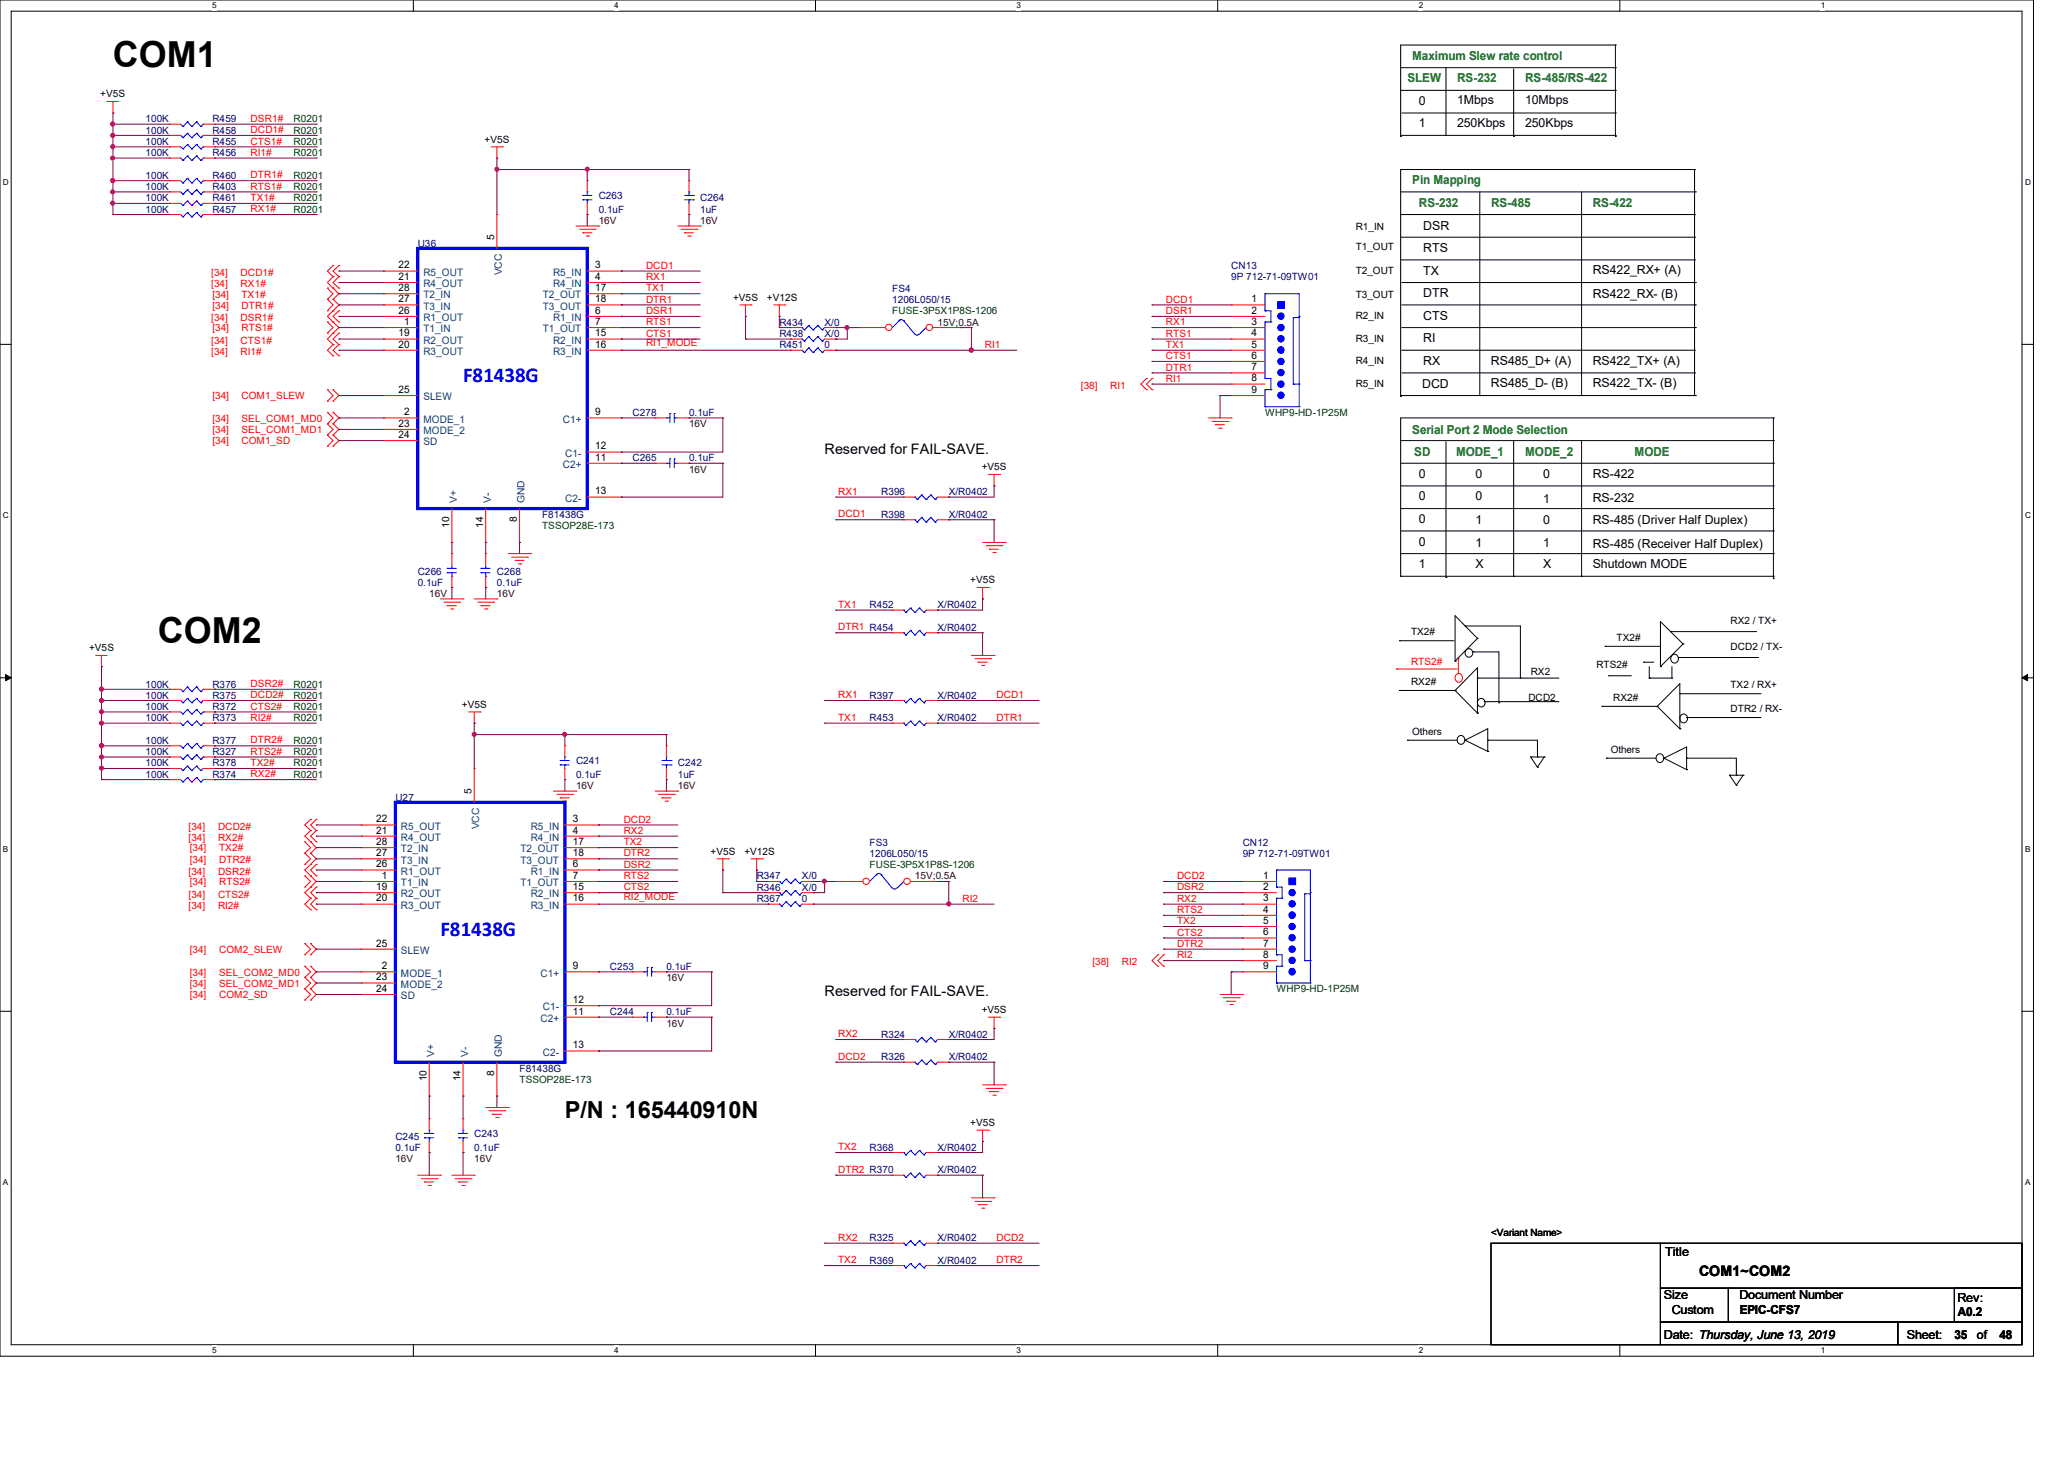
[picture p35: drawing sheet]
<svg xmlns="http://www.w3.org/2000/svg" width="297mm" height="210mm" viewBox="0 0 297 210" stroke-linecap="round" stroke-linejoin="round" font-family="sans-serif">
<defs><g id="words">
<g font-size="5.2">
<text x="16.3" y="9.7">COM1</text>
<text x="22.7" y="92.5">COM2</text>
</g>
<text font-size="3.4" x="81.3" y="160.8">P/N : 165440910N</text>
<g font-size="3" fill="#00f">
<text x="66.6" y="54.9">F81438G</text>
<text x="63.4" y="134.6">F81438G</text>
</g>
<g font-size="2.1">
<text x="118.7" y="65.3">Reserved for FAIL-SAVE.</text>
<text x="118.7" y="143.3">Reserved for FAIL-SAVE.</text>
<text x="244.5" y="183.5">COM1~COM2</text>
</g>
<g font-size="1.8" fill="#008000">
<text x="202.5" y="11.7">SLEW</text>
<text x="203.2" y="8.6">Maximum Slew rate control</text>
<text x="209.7" y="11.7">RS-232</text>
<text x="219.5" y="11.7">RS-485/RS-422</text>
<text x="203.2" y="26.5">Pin Mapping</text>
<text x="204.2" y="29.8">RS-232</text>
<text x="214.6" y="29.8">RS-485</text>
<text x="229.2" y="29.8">RS-422</text>
<text x="203.2" y="62.4">Serial Port 2 Mode Selection</text>
<text x="203.5" y="65.5">SD</text>
<text x="209.5" y="65.5">MODE_1</text>
<text x="219.5" y="65.5">MODE_2</text>
<text x="235.2" y="65.5">MODE</text>
</g>
<g font-size="1.8">
<text x="204.2" y="15.1">0</text>
<text x="209.7" y="14.9">1Mbps</text>
<text x="219.5" y="14.9">10Mbps</text>
<text x="204.2" y="18.3">1</text>
<text x="209.7" y="18.3">250Kbps</text>
<text x="219.5" y="18.3">250Kbps</text>
<text x="204.8" y="33.1">DSR</text>
<text x="204.8" y="36.2">RTS</text>
<text x="204.8" y="39.6">TX</text>
<text x="229.2" y="39.5">RS422_RX+ (A)</text>
<text x="204.8" y="42.7">DTR</text>
<text x="204.8" y="46">CTS</text>
<text x="229.2" y="42.9">RS422_RX- (B)</text>
<text x="204.8" y="49.2">RI</text>
<text x="204.8" y="52.5">RX</text>
<text x="214.5" y="52.5">RS485_D+ (A)</text>
<text x="229.2" y="52.5">RS422_TX+ (A)</text>
<text x="204.6" y="55.9">DCD</text>
<text x="214.5" y="55.7">RS485_D- (B)</text>
<text x="229.2" y="55.7">RS422_TX- (B)</text>
<text x="204.2" y="68.7">0</text>
<text x="204.2" y="72">0</text>
<text x="212.3" y="72">0</text>
<text x="212.3" y="68.7">0</text>
<text x="222" y="68.7">0</text>
<text x="229.2" y="68.7">RS-422</text>
<text x="204.2" y="75.2">0</text>
<text x="212.3" y="75.4">1</text>
<text x="222" y="72.3">1</text>
<text x="222" y="75.4">0</text>
<text x="229.2" y="72.1">RS-232</text>
<text x="229.2" y="75.4">RS-485 (Driver Half Duplex)</text>
<text x="204.2" y="78.5">0</text>
<text x="204.2" y="81.7">1</text>
<text x="212.3" y="78.7">1</text>
<text x="212.3" y="81.7">X</text>
<text x="222" y="78.7">1</text>
<text x="222" y="81.7">X</text>
<text x="229.2" y="81.7">Shutdown MODE</text>
<text x="229.2" y="78.8">RS-485 (Receiver Half Duplex)</text>
<text x="239.6" y="180.7">Title</text>
<text x="239.4" y="186.9">Size</text>
<text x="240.6" y="189">Custom</text>
<text x="250.3" y="186.9">Document Number</text>
<text x="250.3" y="189.1">EPIC-CFS7</text>
<text x="281.7" y="187.2">Rev:</text>
<text x="281.7" y="189.2">A0.2</text>
<text x="239.4" y="192.6">Date: Thursday, June 13, 2019</text>
<text x="274.4" y="192.6">Sheet:</text>
<text x="281.2" y="192.7">35</text>
<text x="284.5" y="192.6">of</text>
<text x="287.7" y="192.7">48</text>
</g>
<g font-size="1.5">
<text x="57.4" y="40.3">21</text>
<text x="57.4" y="38.6">22</text>
<text x="57.4" y="41.9">28</text>
<text x="85.6" y="38.6">3</text>
<text x="85.6" y="40.3">4</text>
<text x="85.6" y="41.9">17</text>
<text x="57.4" y="45.1">26</text>
<text x="57.4" y="43.5">27</text>
<text x="58.2" y="46.7">1</text>
<text x="85.6" y="45.1">6</text>
<text x="85.6" y="46.7">7</text>
<text x="85.6" y="43.5">18</text>
<text x="180.1" y="43.5">1</text>
<text x="180.1" y="45.1">2</text>
<text x="180.1" y="46.7">3</text>
<text x="57.4" y="48.4">19</text>
<text x="57.4" y="50">20</text>
<text x="85.6" y="48.4">15</text>
<text x="85.6" y="50">16</text>
<text x="180.1" y="48.4">4</text>
<text x="180.1" y="50">5</text>
<text x="180.1" y="51.6">6</text>
<text x="180.1" y="53.3">7</text>
<text x="57.4" y="56.5">25</text>
<text x="58.2" y="59.7">2</text>
<text x="85.6" y="59.7">9</text>
<text x="180.1" y="54.9">8</text>
<text x="180.1" y="56.5">9</text>
<text x="57.4" y="61.4">23</text>
<text x="57.4" y="63">24</text>
<text x="85.6" y="64.6">12</text>
<text x="85.6" y="66.3">11</text>
<text x="85.6" y="71.1">13</text>
<text x="54.1" y="119.9">21</text>
<text x="54.1" y="118.3">22</text>
<text x="82.4" y="118.3">3</text>
<text x="82.4" y="119.9">4</text>
<text x="54.1" y="124.8">26</text>
<text x="54.1" y="123.1">27</text>
<text x="54.1" y="121.5">28</text>
<text x="82.4" y="124.8">6</text>
<text x="82.4" y="121.5">17</text>
<text x="82.4" y="123.1">18</text>
<text x="54.1" y="128">19</text>
<text x="54.1" y="129.7">20</text>
<text x="54.9" y="126.4">1</text>
<text x="82.4" y="126.4">7</text>
<text x="82.4" y="128">15</text>
<text x="82.4" y="129.7">16</text>
<text x="181.7" y="126.4">1</text>
<text x="181.7" y="128">2</text>
<text x="181.7" y="129.7">3</text>
<text x="181.7" y="131.3">4</text>
<text x="54.1" y="136.1">25</text>
<text x="181.7" y="132.9">5</text>
<text x="181.7" y="134.5">6</text>
<text x="181.7" y="136.1">7</text>
<text x="181.7" y="137.8">8</text>
<text x="54.1" y="141">23</text>
<text x="54.1" y="142.7">24</text>
<text x="54.9" y="139.4">2</text>
<text x="82.4" y="139.4">9</text>
<text x="181.7" y="139.4">9</text>
<text x="82.4" y="145.9">11</text>
<text x="82.4" y="144.3">12</text>
<text x="82.4" y="150.8">13</text>
</g>
<g font-size="1.5" fill="#004080">
<text x="60.9" y="41.3">R4_OUT</text>
<text x="60.9" y="39.7">R5_OUT</text>
<text x="79.6" y="39.7">R5_IN</text>
<text x="79.6" y="41.3">R4_IN</text>
<text x="60.9" y="47.8">T1_IN</text>
<text x="60.9" y="46.2">R1_OUT</text>
<text x="60.9" y="44.5">T3_IN</text>
<text x="60.9" y="42.9">T2_IN</text>
<text x="78.1" y="47.8">T1_OUT</text>
<text x="78.1" y="42.9">T2_OUT</text>
<text x="78.1" y="44.5">T3_OUT</text>
<text x="79.6" y="46.2">R1_IN</text>
<text x="60.9" y="49.4">R2_OUT</text>
<text x="60.9" y="51.1">R3_OUT</text>
<text x="79.6" y="49.4">R2_IN</text>
<text x="79.6" y="51.1">R3_IN</text>
<text x="60.9" y="57.6">SLEW</text>
<text x="60.9" y="60.8">MODE_1</text>
<text x="60.9" y="62.4">MODE_2</text>
<text x="60.9" y="64">SD</text>
<text x="81" y="60.8">C1+</text>
<text x="81.3" y="65.7">C1-</text>
<text x="81" y="67.3">C2+</text>
<text x="81.3" y="72.2">C2-</text>
<text x="57.7" y="119.3">R5_OUT</text>
<text x="76.4" y="119.3">R5_IN</text>
<text x="57.7" y="120.9">R4_OUT</text>
<text x="57.7" y="125.8">R1_OUT</text>
<text x="57.7" y="124.2">T3_IN</text>
<text x="57.7" y="122.6">T2_IN</text>
<text x="74.9" y="122.6">T2_OUT</text>
<text x="74.9" y="124.2">T3_OUT</text>
<text x="76.4" y="120.9">R4_IN</text>
<text x="76.4" y="125.8">R1_IN</text>
<text x="57.7" y="127.5">T1_IN</text>
<text x="57.7" y="129.1">R2_OUT</text>
<text x="57.7" y="130.7">R3_OUT</text>
<text x="74.9" y="127.5">T1_OUT</text>
<text x="76.4" y="129.1">R2_IN</text>
<text x="76.4" y="130.7">R3_IN</text>
<text x="57.7" y="137.2">SLEW</text>
<text x="57.7" y="140.5">MODE_1</text>
<text x="57.7" y="142.1">MODE_2</text>
<text x="57.7" y="143.7">SD</text>
<text x="77.8" y="140.5">C1+</text>
<text x="77.8" y="147">C2+</text>
<text x="78.1" y="145.3">C1-</text>
<text x="78.1" y="151.8">C2-</text>
</g>
<g font-size="1.4">
<text x="14.4" y="14">+V5S</text>
<text x="69.7" y="20.5">+V5S</text>
<text x="71.1" y="34.6" transform="rotate(-90 71.1 34.6)">5</text>
<text x="195.1" y="33">R1_IN</text>
<text x="195.1" y="36">T1_OUT</text>
<text x="195.1" y="39.4">T2_OUT</text>
<text x="105.5" y="43.3">+V5S</text>
<text x="110.4" y="43.3">+V12S</text>
<text x="195.1" y="42.8">T3_OUT</text>
<text x="195.1" y="45.9">R2_IN</text>
<text x="195.1" y="49.1">R3_IN</text>
<text x="195.1" y="52.4">R4_IN</text>
<text x="195.1" y="55.6">R5_IN</text>
<text x="141.3" y="67.6">+V5S</text>
<text x="64.6" y="75.9" transform="rotate(-90 64.6 75.9)">10</text>
<text x="69.5" y="75.9" transform="rotate(-90 69.5 75.9)">14</text>
<text x="74.4" y="75.1" transform="rotate(-90 74.4 75.1)">8</text>
<text x="139.6" y="83.9">+V5S</text>
<text x="249" y="89.8">RX2 / TX+</text>
<text x="12.8" y="93.7">+V5S</text>
<text x="203" y="91.4">TX2#</text>
<text x="232.6" y="92.2">TX2#</text>
<text x="249" y="93.5">DCD2 / TX-</text>
<text x="66.5" y="101.8">+V5S</text>
<text x="203" y="98.6">RX2#</text>
<text x="219.9" y="100.8">DCD2</text>
<text x="220.3" y="97.1">RX2</text>
<text x="229.7" y="96.1">RTS2#</text>
<text x="232.1" y="100.8">RX2#</text>
<text x="249" y="99">TX2 / RX+</text>
<text x="203.2" y="105.7">Others</text>
<text x="249" y="102.4">DTR2 / RX-</text>
<text x="231.8" y="108.3">Others</text>
<text x="67.9" y="114.3" transform="rotate(-90 67.9 114.3)">5</text>
<text x="102.2" y="122.9">+V5S</text>
<text x="107.1" y="122.9">+V12S</text>
<text x="141.3" y="145.7">+V5S</text>
<text x="61.4" y="155.5" transform="rotate(-90 61.4 155.5)">10</text>
<text x="66.3" y="155.5" transform="rotate(-90 66.3 155.5)">14</text>
<text x="71.1" y="154.7" transform="rotate(-90 71.1 154.7)">8</text>
<text x="139.6" y="162">+V5S</text>
<text x="214.6" y="177.7">&lt;Variant Name&gt;</text>
</g>
<g font-size="1.4" fill="#000080">
<text x="21" y="17.6">100K</text>
<text x="30.6" y="17.6">R459</text>
<text x="21" y="22.5">100K</text>
<text x="21" y="20.8">100K</text>
<text x="21" y="19.2">100K</text>
<text x="30.6" y="22.5">R456</text>
<text x="30.6" y="20.8">R455</text>
<text x="30.6" y="19.2">R458</text>
<text x="21" y="29">100K</text>
<text x="21" y="27.3">100K</text>
<text x="21" y="25.7">100K</text>
<text x="30.6" y="29">R461</text>
<text x="30.6" y="27.3">R403</text>
<text x="30.6" y="25.7">R460</text>
<text x="86.2" y="28.7">C263</text>
<text x="100.8" y="29">C264</text>
<text x="21" y="30.6">100K</text>
<text x="30.6" y="30.6">R457</text>
<text x="60.1" y="35.5">U36</text>
<text x="86.2" y="30.6">0.1uF</text>
<text x="100.8" y="30.6">1uF</text>
<text x="128.4" y="42">FS4</text>
<text x="177.2" y="38.7">CN13</text>
<text x="177.2" y="40.3">9P 712-71-09TW01</text>
<text x="112.1" y="46.9">R434</text>
<text x="118.7" y="46.9">X/0</text>
<text x="128.4" y="43.6">1206L050/15</text>
<text x="112.1" y="50.1">R451</text>
<text x="112.1" y="48.5">R438</text>
<text x="118.7" y="50.1">0</text>
<text x="118.7" y="48.5">X/0</text>
<text x="91" y="59.9">C278</text>
<text x="99.1" y="59.9">0.1uF</text>
<text x="91" y="66.4">C265</text>
<text x="99.1" y="66.4">0.1uF</text>
<text x="126.8" y="71.2">R396</text>
<text x="136.5" y="71.2">X/R0402</text>
<text x="78" y="74.5">F81438G</text>
<text x="126.8" y="74.5">R398</text>
<text x="136.5" y="74.5">X/R0402</text>
<text x="60.1" y="82.6">C266</text>
<text x="71.5" y="82.6">C268</text>
<text x="60.1" y="84.2">0.1uF</text>
<text x="71.5" y="84.2">0.1uF</text>
<text x="125.1" y="87.5">R452</text>
<text x="134.9" y="87.5">X/R0402</text>
<text x="134.9" y="90.8">X/R0402</text>
<text x="21" y="98.9">100K</text>
<text x="21" y="100.5">100K</text>
<text x="30.6" y="98.9">R376</text>
<text x="30.6" y="100.5">R375</text>
<text x="125.1" y="100.5">R397</text>
<text x="134.9" y="100.5">X/R0402</text>
<text x="21" y="102.1">100K</text>
<text x="21" y="107">100K</text>
<text x="21" y="103.8">100K</text>
<text x="30.6" y="102.1">R372</text>
<text x="30.6" y="107">R377</text>
<text x="30.6" y="103.8">R373</text>
<text x="125.1" y="103.8">R453</text>
<text x="134.9" y="103.8">X/R0402</text>
<text x="21" y="108.6">100K</text>
<text x="21" y="111.9">100K</text>
<text x="21" y="110.2">100K</text>
<text x="30.6" y="108.6">R327</text>
<text x="30.6" y="111.9">R374</text>
<text x="30.6" y="110.2">R378</text>
<text x="82.9" y="109.9">C241</text>
<text x="82.9" y="111.9">0.1uF</text>
<text x="97.5" y="110.2">C242</text>
<text x="97.5" y="111.9">1uF</text>
<text x="56.9" y="115.1">U27</text>
<text x="125.1" y="121.6">FS3</text>
<text x="125.1" y="123.3">1206L050/15</text>
<text x="178.8" y="121.6">CN12</text>
<text x="178.8" y="123.3">9P 712-71-09TW01</text>
<text x="108.9" y="129.8">R367</text>
<text x="108.9" y="126.5">R347</text>
<text x="108.9" y="128.1">R346</text>
<text x="115.4" y="129.8">0</text>
<text x="115.4" y="126.5">X/0</text>
<text x="115.4" y="128.1">X/0</text>
<text x="87.8" y="139.5">C253</text>
<text x="95.9" y="139.5">0.1uF</text>
<text x="87.8" y="146">C244</text>
<text x="95.9" y="146">0.1uF</text>
<text x="126.8" y="149.3">R324</text>
<text x="136.5" y="149.3">X/R0402</text>
<text x="74.8" y="154.1">F81438G</text>
<text x="126.8" y="152.5">R326</text>
<text x="136.5" y="152.5">X/R0402</text>
<text x="56.9" y="163.9">C245</text>
<text x="56.9" y="165.5">0.1uF</text>
<text x="68.2" y="163.6">C243</text>
<text x="68.2" y="165.5">0.1uF</text>
<text x="125.1" y="165.5">R368</text>
<text x="134.9" y="165.5">X/R0402</text>
<text x="134.9" y="168.8">X/R0402</text>
<text x="125.1" y="178.5">R325</text>
<text x="134.9" y="178.5">X/R0402</text>
<text x="125.1" y="181.8">R369</text>
<text x="134.9" y="181.8">X/R0402</text>
</g>
<g font-size="1.4" fill="#f00">
<text x="36.1" y="17.5">DSR1#</text>
<text x="36.1" y="19.1">DCD1#</text>
<text x="36.1" y="20.8">CTS1#</text>
<text x="36.1" y="22.4">RI1#</text>
<text x="36.1" y="25.7">DTR1#</text>
<text x="36.1" y="28.9">TX1#</text>
<text x="36.1" y="27.3">RTS1#</text>
<text x="36.1" y="30.5">RX1#</text>
<text x="30.4" y="39.7">[34]</text>
<text x="30.4" y="41.3">[34]</text>
<text x="34.6" y="39.7">DCD1#</text>
<text x="34.6" y="41.3">RX1#</text>
<text x="93" y="38.7">DCD1</text>
<text x="93" y="41.9">TX1</text>
<text x="93" y="40.3">RX1</text>
<text x="30.4" y="46.2">[34]</text>
<text x="30.6" y="42.8">[34]</text>
<text x="30.6" y="44.4">[34]</text>
<text x="30.6" y="47.7">[34]</text>
<text x="34.6" y="46.2">DSR1#</text>
<text x="34.8" y="42.8">TX1#</text>
<text x="34.8" y="44.4">DTR1#</text>
<text x="34.8" y="47.7">RTS1#</text>
<text x="93" y="43.5">DTR1</text>
<text x="93" y="46.8">RTS1</text>
<text x="93" y="45.2">DSR1</text>
<text x="167.8" y="45.2">DSR1</text>
<text x="167.8" y="43.5">DCD1</text>
<text x="167.8" y="46.8">RX1</text>
<text x="30.4" y="49.4">[34]</text>
<text x="30.4" y="51.1">[34]</text>
<text x="34.6" y="49.4">CTS1#</text>
<text x="34.6" y="51.1">RI1#</text>
<text x="93" y="49.8">RI1_MODE</text>
<text x="93" y="48.4">CTS1</text>
<text x="141.7" y="50">RI1</text>
<text x="167.8" y="53.3">DTR1</text>
<text x="167.8" y="51.6">CTS1</text>
<text x="167.8" y="50">TX1</text>
<text x="167.8" y="48.4">RTS1</text>
<text x="30.6" y="57.4">[34]</text>
<text x="34.8" y="57.4">COM1_SLEW</text>
<text x="155.5" y="56">[38]</text>
<text x="159.8" y="56">RI1</text>
<text x="167.8" y="54.9">RI1</text>
<text x="30.6" y="60.7">[34]</text>
<text x="30.6" y="62.3">[34]</text>
<text x="30.6" y="63.9">[34]</text>
<text x="34.8" y="60.7">SEL_COM1_MD0</text>
<text x="34.8" y="62.3">SEL_COM1_MD1</text>
<text x="34.8" y="63.9">COM1_SD</text>
<text x="120.6" y="71.2">RX1</text>
<text x="120.6" y="74.4">DCD1</text>
<text x="120.6" y="87.4">TX1</text>
<text x="120.6" y="90.7">DTR1 R454</text>
<text x="203" y="95.6">RTS2#</text>
<text x="36.1" y="100.4">DCD2#</text>
<text x="36.1" y="98.8">DSR2#</text>
<text x="120.6" y="100.4">RX1</text>
<text x="143.4" y="100.4">DCD1</text>
<text x="36.1" y="106.9">DTR2#</text>
<text x="36.1" y="102.1">CTS2#</text>
<text x="36.1" y="103.7">RI2#</text>
<text x="120.6" y="103.7">TX1</text>
<text x="143.4" y="103.7">DTR1</text>
<text x="36.1" y="110.2">TX2#</text>
<text x="36.1" y="111.8">RX2#</text>
<text x="36.1" y="108.5">RTS2#</text>
<text x="27.1" y="119.3">[34]</text>
<text x="31.4" y="119.3">DCD2#</text>
<text x="89.7" y="118.3">DCD2</text>
<text x="89.7" y="119.9">RX2</text>
<text x="27.1" y="121">[34]</text>
<text x="27.1" y="125.9">[34]</text>
<text x="27.3" y="122.4">[34]</text>
<text x="27.3" y="124.1">[34]</text>
<text x="31.4" y="121">RX2#</text>
<text x="31.4" y="125.9">DSR2#</text>
<text x="31.5" y="122.4">TX2#</text>
<text x="31.5" y="124.1">DTR2#</text>
<text x="89.7" y="123.2">DTR2</text>
<text x="89.7" y="121.6">TX2</text>
<text x="89.7" y="124.8">DSR2</text>
<text x="27.1" y="129.1">[34]</text>
<text x="27.1" y="130.7">[34]</text>
<text x="27.3" y="127.3">[34]</text>
<text x="31.4" y="129.1">CTS2#</text>
<text x="31.4" y="130.7">RI2#</text>
<text x="31.5" y="127.3">RTS2#</text>
<text x="89.7" y="129.5">RI2_MODE</text>
<text x="89.7" y="126.4">RTS2</text>
<text x="89.7" y="128.1">CTS2</text>
<text x="138.5" y="129.7">RI2</text>
<text x="169.4" y="126.4">DCD2</text>
<text x="169.4" y="129.7">RX2</text>
<text x="169.4" y="128.1">DSR2</text>
<text x="169.4" y="131.3">RTS2</text>
<text x="27.3" y="137.1">[34]</text>
<text x="31.5" y="137.1">COM2_SLEW</text>
<text x="169.4" y="132.9">TX2</text>
<text x="169.4" y="134.6">CTS2</text>
<text x="169.4" y="136.2">DTR2</text>
<text x="169.4" y="137.8">RI2</text>
<text x="27.3" y="140.3">[34]</text>
<text x="27.3" y="141.9">[34]</text>
<text x="27.3" y="143.6">[34]</text>
<text x="31.5" y="140.3">SEL_COM2_MD0</text>
<text x="31.5" y="141.9">SEL_COM2_MD1</text>
<text x="31.5" y="143.6">COM2_SD</text>
<text x="157.2" y="138.9">[38]</text>
<text x="161.4" y="138.9">RI2</text>
<text x="120.6" y="149.2">RX2</text>
<text x="120.6" y="152.4">DCD2</text>
<text x="120.6" y="165.4">TX2</text>
<text x="120.6" y="168.7">DTR2 R370</text>
<text x="120.6" y="178.5">RX2</text>
<text x="143.4" y="178.5">DCD2</text>
<text x="120.6" y="181.7">TX2</text>
<text x="143.4" y="181.7">DTR2</text>
</g>
<g font-size="1.4" fill="#004000">
<text x="42.2" y="17.6">R0201</text>
<text x="42.2" y="22.5">R0201</text>
<text x="42.2" y="20.8">R0201</text>
<text x="42.2" y="19.2">R0201</text>
<text x="42.2" y="29">R0201</text>
<text x="42.2" y="27.3">R0201</text>
<text x="42.2" y="25.7">R0201</text>
<text x="42.2" y="30.6">R0201</text>
<text x="128.4" y="45.2">FUSE-3P5X1P8S-1206</text>
<text x="182" y="59.9">WHP9-HD-1P25M</text>
<text x="78" y="76.1">TSSOP28E-173</text>
<text x="42.2" y="98.9">R0201</text>
<text x="42.2" y="100.5">R0201</text>
<text x="42.2" y="102.1">R0201</text>
<text x="42.2" y="107">R0201</text>
<text x="42.2" y="103.8">R0201</text>
<text x="42.2" y="108.6">R0201</text>
<text x="42.2" y="111.9">R0201</text>
<text x="42.2" y="110.2">R0201</text>
<text x="125.1" y="124.9">FUSE-3P5X1P8S-1206</text>
<text x="183.7" y="142.7">WHP9-HD-1P25M</text>
<text x="74.8" y="155.8">TSSOP28E-173</text>
</g>
<g font-size="1.4" fill="#400000">
<text x="86.2" y="32.2">16V</text>
<text x="100.8" y="32.2">16V</text>
<text x="134.9" y="46.9">15V;0.5A</text>
<text x="99.1" y="61.5">16V</text>
<text x="99.1" y="68">16V</text>
<text x="61.8" y="85.9">16V</text>
<text x="71.5" y="85.9">16V</text>
<text x="82.9" y="113.5">16V</text>
<text x="97.5" y="113.5">16V</text>
<text x="131.7" y="126.5">15V;0.5A</text>
<text x="95.9" y="141.1">16V</text>
<text x="95.9" y="147.7">16V</text>
<text x="56.9" y="167.1">16V</text>
<text x="68.2" y="167.1">16V</text>
</g>
<g font-size="1.4" fill="#004080">
<text x="72.2" y="39.6" transform="rotate(-90 72.2 39.6)">VCC</text>
<text x="65.7" y="72.3" transform="rotate(-90 65.7 72.3)">V+</text>
<text x="70.6" y="72.3" transform="rotate(-90 70.6 72.3)">V-</text>
<text x="75.5" y="72.3" transform="rotate(-90 75.5 72.3)">GND</text>
<text x="69" y="119.3" transform="rotate(-90 69 119.3)">VCC</text>
<text x="62.5" y="152" transform="rotate(-90 62.5 152)">V+</text>
<text x="67.4" y="152" transform="rotate(-90 67.4 152)">V-</text>
<text x="72.2" y="152" transform="rotate(-90 72.2 152)">GND</text>
</g>
<g font-size="1.2">
<text x="30.5" y="1.2">5</text>
<text x="88.4" y="1.2">4</text>
<text x="146.3" y="1.2">3</text>
<text x="204.1" y="1.2">2</text>
<text x="262" y="1.2">1</text>
<text x=".4" y="26.6">D</text>
<text x="291.4" y="26.6">D</text>
<text x=".4" y="74.5">C</text>
<text x="291.4" y="74.5">C</text>
<text x=".4" y="122.5">B</text>
<text x="291.4" y="122.5">B</text>
<text x=".4" y="170.5">A</text>
<text x="291.4" y="170.5">A</text>
<text x="30.5" y="194.6">5</text>
<text x="88.4" y="194.6">4</text>
<text x="146.3" y="194.6">3</text>
<text x="204.1" y="194.6">2</text>
<text x="262" y="194.6">1</text>
</g>
</g></defs>
<path d="M0 0h292.6v195.1h-292.6zM1.6 1.6h289.4v191.8h-289.4z" fill="none" stroke="#000" stroke-width=".14"/>
<g fill="#fff">
<path d="M30.5 .2h.6v1.3h-.6z"/>
<path d="M30.5 193.6h.6v1.3h-.6z"/>
</g>
<path d="M59.5 0v1.6M59.5 193.4v1.6" fill="none" stroke="#000" stroke-width=".14"/>
<g fill="#fff">
<path d="M88.4 .2h.6v1.3h-.6z"/>
<path d="M88.4 193.6h.6v1.3h-.6z"/>
</g>
<path d="M117.3 0v1.6M117.3 193.4v1.6" fill="none" stroke="#000" stroke-width=".14"/>
<g fill="#fff">
<path d="M146.3 .2h.6v1.3h-.6z"/>
<path d="M146.3 193.6h.6v1.3h-.6z"/>
</g>
<path d="M175.2 0v1.6M175.2 193.4v1.6" fill="none" stroke="#000" stroke-width=".14"/>
<g fill="#fff">
<path d="M204.1 .2h.6v1.3h-.6z"/>
<path d="M204.1 193.6h.6v1.3h-.6z"/>
</g>
<path d="M233.1 0v1.6M233.1 193.4v1.6" fill="none" stroke="#000" stroke-width=".14"/>
<g fill="#fff">
<path d="M262 .2h.6v1.3h-.6z"/>
<path d="M262 193.6h.6v1.3h-.6z"/>
<path d="M.4 25.6h.8v1.3h-.8z"/>
<path d="M291.4 25.6h.8v1.3h-.8z"/>
<path d="M.4 73.5h.8v1.3h-.8z"/>
<path d="M291.4 73.5h.8v1.3h-.8z"/>
</g>
<path d="M0 49.5h1.6M291 49.5h1.6" fill="none" stroke="#000" stroke-width=".14"/>
<g fill="#fff">
<path d="M.4 121.5h.7v1.3h-.7z"/>
<path d="M291.4 121.5h.7v1.3h-.7z"/>
</g>
<path d="M0 97.5h1.6M291 97.5h1.6" fill="none" stroke="#000" stroke-width=".14"/>
<path d="M.8 97l.8 .5-.8 .4zM291 97.5l.8-.5v.9z" fill="#000" stroke="#000" stroke-width=".14"/>
<g fill="#fff">
<path d="M.4 169.4h.7v1.3h-.7z"/>
<path d="M291.4 169.4h.7v1.3h-.7z"/>
</g>
<g fill="none" stroke="#000" stroke-width=".14">
<path d="M201.5 19.6h.1M201.5 13h31M201.5 9.7h31M201.5 19.5h31M201.7 16.3h30.8M208.1 19.5h.1M208.1 9.7v9.8M217.8 19.6h.1M217.8 9.9v9.7M232.5 13h.1M232.5 6.5h.1M232.5 16.3h.1"/>
<path d="M232.5 19.6h.1M232.5 9.7h.1M232.5 19.5h.1M232.5 6.5h-31v13.1M232.5 6.5v13.1M201.5 30.9h42.3M201.5 34.1h42.3M201.5 27.6h42.5M201.5 37.4h42.3M212.9 27.6v29.3M227.6 27.6v29.3M243.8 30.9h.1"/>
<path d="M243.8 24.4h.1M243.8 34.1h.1M243.8 37.4h.1M243.8 24.4h-42.3v32.6M243.8 24.4v32.5M244 27.6h.1M201.5 57h.1M201.5 56.9h42.5M201.7 50.4h42.1M201.7 53.6h42.1M201.7 40.6h42.3M201.7 43.9h42.3"/>
<path d="M201.7 47.1h42.3M212.9 56.9h.1M227.6 56.9h.1M243.8 50.4h.1M243.8 53.6h.1M243.8 56.9h.1M244 40.6h.1M244 43.9h.1M244 47.1h.1M244 56.9h.1M201.5 66.6h53.7M201.5 69.9h53.7"/>
<path d="M201.5 76.4h53.7M201.5 79.6h53.7M201.5 63.4h53.7M201.5 73.2h53.7M208.1 63.5v19.6M217.8 63.4v19.5M227.6 63.4v19.5M255.2 66.6h.1M255.2 60.1h.1M255.2 69.9h.1M255.2 76.4h.1M255.2 79.6h.1"/>
<path d="M255.2 63.4h.1M255.2 73.2h.1M255.2 60.1h-53.7v22.8M255.2 60.1v23.1M201.4 92.2h.1M201.4 99.3h.1M201.4 92.2h7.8M201.4 99.3h8M201.5 82.9h.1M201.5 82.9h53.7M208.1 83.1h.1M209.4 99.3h.1"/>
<path d="M209.4 95.1h.1M209.4 99.3l3.2-3.2v6.5M209.4 99.3l3.2 3.3M210.8 90h.1M210.8 90h8v7.5M212 93.8h.1M212 93.8h3.7v7.3M212.6 91.8h.1M212.6 97.5h.1M212.6 91.8l-3.2-3.2v6.5M212.6 91.8l-3.2 3.3M212.6 97.5h11.7"/>
<path d="M217.8 82.9h.1M218.8 97.5h.1M227.6 82.9h.1M231 93h.1M231 93h7.8M231.5 97.2h.1M231.5 97.2h3.2M236.5 95.2h.1M236.5 95.2h1.5M237.3 97.5h.1M237.3 97.5h3.3M237.3 95.9v1.6"/>
<path d="M238.9 95.9h.1M240.4 90.8h.1M240.4 90.8h12.4M240.6 94.3a.58 .58 0 0 1 .8 0 .58 .58 0 0 1 0 .8 .58 .58 0 0 1-.8 .1 .7 .7 0 0 1 0-.9zM240.6 97.5h.1M240.6 95.9v1.6M241.6 94.6h.1M241.6 94.6h11.5M241.7 99.8h.1M241.7 99.8h11.7M242.2 92.6h.1M242.2 92.6l-3.3-3.2v6.5"/>
<path d="M242.2 92.6l-3.3 3.3M255.2 82.9h.1M255.2 83.2h.1M202.5 106.5h.1M202.5 106.5h7.2M209.8 106a.58 .58 0 0 1 .8 0 .58 .58 0 0 1 0 .8 .58 .58 0 0 1-.8 .1 .7 .7 0 0 1 0-.9zM210.8 106.5h.1M210.8 106.5l3.3-1.7v3.3M210.8 106.5l3.3 1.6M212.6 102.6h.1M213.6 100.9h.1M213.6 100.9h10.7"/>
<path d="M214.1 108.1h.1M214.1 106.5h.1M214.1 106.5h7.1v2.4M215.7 101.1h.1M220.3 108.9h.1M220.3 108.9h1.9M220.3 108.9l.9 1.5M221.2 108.9h.1M221.2 110.4h.1M222.2 108.9h.1M222.2 108.9l-1 1.5M230.5 101.6h.1"/>
<path d="M230.5 101.6h8M231.1 109.1h.1M231.1 109.1h7.2M238.5 108.6a.58 .58 0 0 1 .7 .1 .58 .58 0 0 1 0 .7 .58 .58 0 0 1-.7 .1 .7 .7 0 0 1 0-.9zM238.5 101.6h.1M238.5 101.6l3.2-3.3v6.5M238.5 101.6l3.2 3.2M239.4 109.1h.1M239.4 109.1l3.3-1.7v3.3M239.4 109.1l3.3 1.6M241.7 104.8h.1M241.9 102.9a.58 .58 0 0 1 .8 0 .58 .58 0 0 1 0 .8 .58 .58 0 0 1-.8 .1 .7 .7 0 0 1 0-.9z"/>
<path d="M242.7 103.2h.1M242.7 110.7h.1M242.7 109.1h.1M242.7 103.2h10.7M242.7 109.1h7.2v2.4M248.9 111.5h.1M248.9 111.5h1.9M248.9 111.5l1 1.4M249.9 111.5h.1M249.9 112.9h.1M250.8 111.5h.1M250.8 111.5l-.9 1.4"/>
<path d="M0 145.5h1.6M291 145.5h1.6M214.5 178.8h24.4v14.6h-24.4zM238.9 178.8h52.1v6.5h-52.1zM238.9 185.3h9.8v4.9h-9.8zM238.9 190.2h34.2v3.2h-34.2zM248.7 185.3h42.3v4.9h-42.3zM273.1 190.2h17.9v3.2h-17.9zM281.2 185.3h9.8v4.9h-9.8z"/>
<circle cx="211.3" cy="93.9" r=".58"/>
<circle cx="213.1" cy="101.1" r=".58"/>
</g>
<g fill="none" stroke="#f00" stroke-width=".14">
<path d="M15.4 14.6h.1M15.4 14.6h1.7M16.3 16.3h.1M16.3 14.6v1.7M24.4 30.9h.1M24.4 29.3h.1M24.4 27.6h.1M24.4 22.7h.1M24.4 30.9h1.6M24.4 29.3h1.6M24.4 27.6h1.6M24.4 22.7h1.6"/>
<path d="M29.3 30.9h1.6M29.3 29.3h1.6M29.3 27.6h1.6M29.3 22.7h1.6M30.9 30.9h.1M30.9 29.3h.1M30.9 27.6h.1M30.9 22.7h.1M47.9 38.2h.1M47.9 39.8h.1M47.9 38.2l-.8 .8 .8 .8M47.9 39.8l-.8 .8 .8 .8"/>
<path d="M48.8 38.2h.1M48.8 39.8h.1M48.8 38.2l-.9 .8 .9 .8M48.8 39.8l-.9 .8 .9 .8M55.2 39h.1M55.2 39h4.9M70.7 21.1h1.6M71.5 22.7h.1M71.5 30.9h.1M71.5 21.1v1.6M71.5 30.9v4.8M72.3 21.1h.1"/>
<path d="M82.9 32.5h3.2M83.4 33h2.2M83.9 33.5h.1M83.9 33.5h1.3M84.4 34h.3M84.5 30.9h.1M84.5 26h.1M84.5 26v1.6M84.5 29.3v1.6M84.5 39h4.9M84.7 34h.1M85.6 33h.1"/>
<path d="M86.1 32.5h.1M89.4 39h.1M97.5 32.5h3.3M98 33h2.3M98.5 33.5h.1M98.5 33.5h1.3M99 34h.3M99.1 30.9h.1M99.1 26h.1M99.1 26v1.6M99.1 29.3v1.6M99.3 34h.1"/>
<path d="M100.3 33h.1M100.8 32.5h.1M47.1 43.1h.1M47.1 41.4h.1M47.1 44.7h.1M47.1 47.9h.1M47.1 46.3h.1M47.1 57.7h.1M47.1 56h.1M47.1 59.3h.1M47.1 41.4l.8 .8-.8 .9M47.1 43.1l.8 .8-.8 .8"/>
<path d="M47.1 46.3l.8 .8-.8 .8M47.1 56l.8 .9-.8 .8M47.1 59.3l.8 .8-.8 .9M47.9 41.4h.1M47.9 43.1h.1M47.9 44.7h.1M47.9 46.3h.1M47.9 47.9h.1M47.9 49.6h.1M47.9 51.2h.1M47.9 56h.1M47.9 57.7h.1"/>
<path d="M47.9 59.3h.1M47.9 41.4l.9 .8-.9 .9M47.9 43.1l.9 .8-1.7 1.6 .8 .8M47.9 46.3l.9 .8-.9 .8M47.9 47.9l-.8 .9 .8 .8M47.9 49.6l-.8 .8 .8 .8M47.9 56l.9 .9-.9 .8M47.9 59.3l.9 .8-.9 .9M48.8 41.4h.1M48.8 44.7h.1M48.8 46.3h.1M48.8 47.9h.1"/>
<path d="M48.8 49.6h.1M48.8 51.2h.1M48.8 44.7l-.9 .8 .9 .8M48.8 47.9l-.9 .9 .9 .8M48.8 49.6l-.9 .8 .9 .8M55.2 47.1h.1M55.2 48.8h.1M55.2 50.4h.1M55.2 40.6h.1M55.2 56.9h.1M55.2 45.5h.1M55.2 43.9h.1"/>
<path d="M55.2 42.2h.1M55.2 43.9h4.9M55.2 50.4h4.9M55.2 47.1h4.9M55.2 40.6h4.9M55.2 45.5h4.9M55.2 48.8h4.9M55.2 42.2h4.9M55.2 56.9h4.9M84.5 43.9h4.9M84.5 50.4h4.9M84.5 47.1h4.9"/>
<path d="M84.5 40.6h4.9M84.5 45.5h4.9M84.5 48.8h4.9M84.5 42.2h4.9M89.4 40.6h.1M89.4 45.5h.1M89.4 47.1h.1M89.4 48.8h.1M89.4 50.4h.1M89.4 42.2h.1M89.4 43.9h.1M106.5 43.9h1.6"/>
<path d="M107.3 45.5h.1M107.3 43.9v1.6M108.1 43.9h.1M111.3 43.9h1.6M112.1 45.5h.1M112.1 43.9v1.6M112.9 43.9h.1M113.8 50.4h.1M113.8 48.8h.1M113.8 50.4h1.6M113.8 48.8h1.6M118.7 50.4h1.6"/>
<path d="M118.7 48.8h1.6M120.3 50.4h.1M120.3 48.8h.1M165 54.4h.1M165 56h.1M165 54.4l-.8 .8 .8 .8M165.8 54.4h.1M165.8 56h.1M165.8 54.4l-.8 .8 .8 .8M47.1 61h.1M47.1 62.6h.1M47.1 64.2h.1"/>
<path d="M47.1 61l.8 .8-.8 .8M47.1 62.6l.8 .8-.8 .8M47.9 61h.1M47.9 62.6h.1M47.9 64.2h.1M47.9 61l.9 .8-.9 .8M47.9 62.6l.9 .8-.9 .8M55.2 60.1h.1M55.2 61.8h.1M55.2 63.4h.1M55.2 60.1h4.9M55.2 61.8h4.9"/>
<path d="M55.2 63.4h4.9M65 78h.1M65 79.6h.1M65 73.2v4.8M65 79.6v1.7M69.9 78h.1M69.9 79.6h.1M69.9 73.2v4.8M69.9 79.6v1.7M73.2 79.6h3.2M74.8 78h.1M74.8 73.2v4.8"/>
<path d="M76.4 79.6h.1M84.5 60.1h4.9M84.5 66.6h4.9M84.5 65h4.9M84.5 71.5h4.9M89.4 60.1h.1M89.4 66.6h.1M89.4 65h.1M89.4 71.5h.1M130 74.8h.1M130 74.8h1.7M134.9 74.8h1.6"/>
<path d="M136.5 74.8h.1M141.4 78h3.3M141.9 78.5h2.3M142.2 68.2h1.6M142.4 79h.1M142.4 79h1.3M142.9 79.5h.3M143 69.9h.1M143 68.2v1.7M143.2 79.5h.1M143.8 68.2h.1M144.2 78.5h.1"/>
<path d="M144.7 78h.1M173.9 60.1h3.3M174.4 60.6h2.3M174.9 61.1h.1M174.9 61.1h1.3M175.4 61.6h.3M175.7 61.6h.1M176.7 60.6h.1M177.2 60.1h.1M13.8 94.3h.1M13.8 94.3h1.6M14.6 95.9h.1"/>
<path d="M14.6 94.3v1.6M24.4 99.1h.1M24.4 99.1h1.6M29.3 99.1h1.6M30.9 99.1h.1M63.4 86.1h3.2M63.9 86.6h2.2M64.3 87.1h.1M64.3 87.1h1.4M64.9 87.6h.3M65 84.5h.1M65 82.9v1.6"/>
<path d="M65.2 87.6h.1M66.1 86.6h.1M66.6 86.1h.1M68.2 86.1h3.3M68.7 86.6h2.3M69.2 87.1h.1M69.2 87.1h1.3M69.7 87.6h.4M69.9 84.5h.1M69.9 82.9v1.6M70.1 87.6h.1M71 86.6h.1"/>
<path d="M71.5 86.1h.1M73.6 80.1h2.3M74.1 80.6h.1M74.1 80.6h1.3M74.6 81.1h.3M74.9 81.1h.1M75.9 80.1h.1M128.4 91h.1M128.4 87.8h.1M128.4 91h1.6M128.4 87.8h1.6M133.3 91h1.6"/>
<path d="M133.3 87.8h1.6M134.9 91h.1M134.9 87.8h.1M139.8 94.3h3.2M140.3 94.7h2.2M140.6 84.5h1.6M140.8 95.2h.1M140.8 95.2h1.3M141.3 95.7h.3M141.4 86.1h.1M141.4 84.5v1.6M141.6 95.7h.1"/>
<path d="M142.2 84.5h.1M142.5 94.7h.1M143 94.3h.1M200.9 96.2h.1M200.9 96.2h8.8M209.5 97a.6 .6 0 0 1 .9 .2 .6 .6 0 0 1-.3 .9 .61 .61 0 0 1-.7-.3 .61 .61 0 0 1 .1-.8zM209.8 94.7h.1M209.8 94.7v2.2M24.4 108.9h.1M24.4 100.8h.1M24.4 102.4h.1M24.4 112.1h.1"/>
<path d="M24.4 107.3h.1M24.4 102.4h1.6M24.4 108.9h1.6M24.4 100.8h1.6M24.4 112.1h1.6M24.4 107.3h1.6M29.3 102.4h1.6M29.3 108.9h1.6M29.3 100.8h1.6M29.3 112.1h1.6M29.3 107.3h1.6M30.9 108.9h.1"/>
<path d="M30.9 100.8h.1M30.9 102.4h.1M30.9 112.1h.1M30.9 107.3h.1M44.7 117.9h.1M44.7 119.5h.1M44.7 117.9l-.8 .8 .8 .8M44.7 119.5l-.8 .8 .8 .8M45.5 117.9h.1M45.5 119.5h.1M45.5 117.9l-.8 .8 .8 .8M45.5 119.5l-.8 .8 .8 .8"/>
<path d="M52 118.7h.1M52 118.7h4.9M67.4 102.4h1.7M68.2 104h.1M68.2 110.5h.1M68.2 102.4v1.6M68.2 110.5v4.9M69.1 102.4h.1M79.6 113.8h3.3M80.1 114.3h2.3M80.6 114.8h.1M80.6 114.8h1.3"/>
<path d="M81.1 115.2h.3M81.3 118.7h4.8M81.4 115.2h.1M82.4 114.3h.1M82.9 113.8h.1M86.1 118.7h.1M94.3 113.8h3.2M94.7 114.3h2.3M95.2 114.8h.1M95.2 114.8h1.4M95.7 115.2h.4M96.1 115.2h.1"/>
<path d="M97 114.3h.1M97.5 113.8h.1M128.4 100.8h.1M128.4 100.8h1.6M133.3 100.8h1.6M134.9 100.8h.1M43.9 122.7h.1M43.9 121.1h.1M43.9 124.3h.1M43.9 127.6h.1M43.9 126h.1M43.9 137.3h.1"/>
<path d="M43.9 135.7h.1M43.9 139h.1M43.9 121.1l.8 .8-.8 .8M43.9 122.7l.8 .8-.8 .8M43.9 126l.8 .8-.8 .8M43.9 135.7l.8 .8-.8 .8M43.9 139l.8 .8-.8 .8M44.7 121.1h.1M44.7 122.7h.1M44.7 124.3h.1M44.7 126h.1M44.7 127.6h.1"/>
<path d="M44.7 129.2h.1M44.7 130.9h.1M44.7 135.7h.1M44.7 137.3h.1M44.7 139h.1M44.7 121.1l.8 .8-.8 .8M44.7 122.7l.8 .8-.8 .8M44.7 124.3l-.8 .8 1.6 1.7-.8 .8M44.7 127.6l-.8 .8 .8 .8M44.7 129.2l-.8 .8 .8 .9M44.7 135.7l.8 .8-.8 .8M44.7 139l.8 .8-.8 .8"/>
<path d="M45.5 121.1h.1M45.5 124.3h.1M45.5 126h.1M45.5 127.6h.1M45.5 129.2h.1M45.5 130.9h.1M45.5 124.3l-.8 .8 .8 .9M45.5 127.6l-.8 .8 .8 .8M45.5 129.2l-.8 .8 .8 .9M52 126.8h.1M52 139.8h.1M52 128.4h.1"/>
<path d="M52 130h.1M52 120.3h.1M52 136.5h.1M52 125.1h.1M52 123.5h.1M52 121.9h.1M52 123.5h4.9M52 130h4.9M52 126.8h4.9M52 139.8h4.9M52 128.4h4.9M52 120.3h4.9"/>
<path d="M52 125.1h4.9M52 121.9h4.9M52 136.5h4.9M81.3 123.5h4.8M81.3 130h4.8M81.3 126.8h4.8M81.3 139.8h4.8M81.3 128.4h4.8M81.3 120.3h4.8M81.3 125.1h4.8M81.3 121.9h4.8M86.1 120.3h.1"/>
<path d="M86.1 125.1h.1M86.1 126.8h.1M86.1 139.8h.1M86.1 128.4h.1M86.1 130h.1M86.1 121.9h.1M86.1 123.5h.1M91 139.8h.1M91 139.8h1.6M94.3 139.8h1.6M95.9 139.8h.1M103.2 123.5h1.6"/>
<path d="M104 125.1h.1M104 123.5v1.6M104.8 123.5h.1M108.1 123.5h1.6M108.9 125.1h.1M108.9 123.5v1.6M109.7 123.5h.1M110.5 130h.1M110.5 126.8h.1M110.5 128.4h.1M110.5 130h1.6M110.5 126.8h1.6"/>
<path d="M110.5 128.4h1.6M115.4 130h1.6M115.4 126.8h1.6M115.4 128.4h1.6M117 130h.1M117 126.8h.1M117 128.4h.1M166.6 137.3h.1M166.6 139h.1M166.6 137.3l-.8 .9 .8 .8M167.4 137.3h.1M167.4 139h.1"/>
<path d="M167.4 137.3l-.8 .9 .8 .8M43.9 140.6h.1M43.9 142.2h.1M43.9 143.8h.1M43.9 140.6l.8 .8-.8 .8M43.9 142.2l.8 .8-.8 .8M44.7 140.6h.1M44.7 142.2h.1M44.7 143.8h.1M44.7 140.6l.8 .8-.8 .8M44.7 142.2l.8 .8-.8 .8M52 141.4h.1"/>
<path d="M52 143h.1M52 143h4.9M52 141.4h4.9M61.8 157.6h.1M61.8 152.8v4.8M66.6 157.6h.1M66.6 152.8v4.8M69.9 159.3h3.3M70.4 159.8h2.2M71.5 157.6h.1M71.5 152.8v4.8M72.6 159.8h.1"/>
<path d="M73.2 159.3h.1M81.3 146.3h4.8M81.3 144.7h4.8M81.3 151.2h4.8M86.1 146.3h.1M86.1 144.7h.1M86.1 151.2h.1M91 146.3h.1M91 146.3h1.6M94.3 146.3h1.6M95.9 146.3h.1M130 149.5h.1"/>
<path d="M130 152.8h.1M130 149.5h1.7M130 152.8h1.7M134.9 149.5h1.6M134.9 152.8h1.6M136.5 149.5h.1M136.5 152.8h.1M141.4 156h3.3M141.9 156.5h2.3M142.2 146.3h1.6M142.4 157h.1M142.4 157h1.3"/>
<path d="M142.9 157.5h.3M143 147.9h.1M143 146.3v1.6M143.2 157.5h.1M143.8 146.3h.1M144.2 156.5h.1M144.7 156h.1M175.6 143h3.2M176 143.5h2.3M176.5 144h.1M176.5 144h1.3M177 144.5h.3"/>
<path d="M177.3 144.5h.1M178.3 143.5h.1M178.8 143h.1M60.1 169h3.3M60.6 169.5h2.3M61.1 170h.1M61.1 170h1.3M61.6 170.5h.3M61.9 170.5h.1M62.9 169.5h.1M63.4 169h.1M65 169h3.2"/>
<path d="M65.5 169.5h2.3M66 170h.1M66 170h1.3M66.5 170.5h.3M66.8 170.5h.1M67.8 169.5h.1M68.2 169h.1M70.9 160.3h.1M70.9 160.3h1.3M71.3 160.7h.4M71.7 160.7h.1M139.8 172.3h3.2"/>
<path d="M140.3 172.8h2.2M140.6 162.6h1.6M140.8 173.3h.1M140.8 173.3h1.3M141.3 173.8h.3M141.4 164.2h.1M141.4 162.6v1.6M141.6 173.8h.1M142.2 162.6h.1M142.5 172.8h.1M143 172.3h.1M128.4 182h.1"/>
<path d="M128.4 182h1.6M133.3 182h1.6M134.9 182h.1"/>
</g>
<g fill="none" stroke="#00f" stroke-width=".14">
<path d="M26 30.9l.3 .3M26 29.3l.3 .2M26 27.6l.3 .3M26 22.7l.3 .4M26.3 31.2h.1M26.3 29.5h.1M26.3 27.9h.1M26.3 23.1h.1M27 30.6h.1M27 28.9h.1M27 27.3h.1M27 22.4h.1"/>
<path d="M27 30.6l-.7 .6M27 30.6l.6 .6M27 28.9l-.7 .6M27 28.9l.6 .6M27 27.3l-.7 .6M27 27.3l.6 .6M27 22.4l-.7 .7M27 22.4l.6 .7M27.6 31.2h.1M27.6 29.5h.1M27.6 27.9h.1M27.6 23.1h.1"/>
<path d="M28.3 30.6h.1M28.3 28.9h.1M28.3 27.3h.1M28.3 22.4h.1M28.3 30.6l.6 .6M28.3 30.6l-.7 .6M28.3 28.9l.6 .6M28.3 28.9l-.7 .6M28.3 27.3l.6 .6M28.3 27.3l-.7 .6M28.3 22.4l.6 .7M28.3 22.4l-.7 .7"/>
<path d="M28.9 31.2h.1M28.9 29.5h.1M28.9 27.9h.1M28.9 23.1h.1M29.3 30.9h.1M29.3 29.3h.1M29.3 27.6h.1M29.3 22.7h.1M29.3 30.9l-.4 .3M29.3 29.3l-.4 .2M29.3 27.6l-.4 .3M29.3 22.7l-.4 .4"/>
<path d="M83.9 28.1h.1M83.9 28.7h.1M83.9 28.1h1.3M83.9 28.7h1.3M84.5 27.6h.1M84.5 28.7h.1M84.5 27.6v.5M84.5 28.7v.6M98.5 28.1h1.3M98.5 28.7h1.3M99.1 27.6h.1M99.1 28.7h.1"/>
<path d="M99.1 27.6v.5M99.1 28.7v.6M99.8 28.1h.1M99.8 28.7h.1M115.4 50.4h.1M115.4 48.8h.1M115.4 50.4l.3 .3M115.4 48.8l.3 .3M115.7 50.7h.1M115.7 49.1h.1M116.4 50h.1M116.4 48.4h.1"/>
<path d="M116.4 50l-.7 .7M116.4 50l.6 .7M116.4 48.4l-.7 .7M116.4 48.4l.6 .7M117 50.7h.1M117 49.1h.1M117.7 50h.1M117.7 48.4h.1M117.7 50l.6 .7M117.7 50l-.7 .7M117.7 48.4l.6 .7M117.7 48.4l-.7 .7"/>
<path d="M118.3 50.7h.1M118.3 49.1h.1M118.7 50.4l-.4 .3M118.7 48.8l-.4 .3M129.3 46.1l.4-.1 .3 .2M129.4 46.1h.1M129.4 46.1l-1 1M130 46.1h.1M130 46.1l1.7 2M132.2 48.1l-.2 .1-.3-.1M133.3 47.1h.1M133.3 47.1l-1 1"/>
<path d="M131.7 74.8h.1M131.7 74.8l.3 .3M132 75.1h.1M132.6 74.4h.1M132.6 74.4l-.6 .7M132.6 74.4l.7 .7M133.3 75.1h.1M133.9 74.4h.1M133.9 74.4l.7 .7M133.9 74.4l-.6 .7M134.6 75.1h.1M134.9 74.8l-.3 .3"/>
<path d="M26 99.1l.3 .4M26.3 99.5h.1M27 98.8h.1M27 98.8l-.7 .7M27 98.8l.6 .7M27.6 99.5h.1M28.3 98.8h.1M28.3 98.8l.6 .7M28.3 98.8l-.7 .7M28.9 99.5h.1M29.3 99.1h.1M29.3 99.1l-.4 .4"/>
<path d="M64.3 82.4h.1M64.3 81.7h.1M64.3 82.4h1.4M64.3 81.7h1.4M65 82.9h.1M65 81.7h.1M65 81.3v.4M65 82.4v.5M69.2 82.4h.1M69.2 81.7h.1M69.2 82.4h1.3M69.2 81.7h1.3"/>
<path d="M69.9 82.9h.1M69.9 81.7h.1M69.9 81.3v.4M69.9 82.4v.5M130 91h.1M130 87.8h.1M130 91l.3 .4M130 87.8l.3 .3M130.3 91.4h.1M130.3 88.1h.1M131 90.7h.1M131 87.5h.1"/>
<path d="M131 90.7l-.7 .7M131 90.7l.7 .7M131 87.5l-.7 .6M131 87.5l.7 .6M131.7 91.4h.1M131.7 88.1h.1M132.3 90.7h.1M132.3 87.5h.1M132.3 90.7l.7 .7M132.3 90.7l-.6 .7M132.3 87.5l.7 .6M132.3 87.5l-.6 .6"/>
<path d="M133 91.4h.1M133 88.1h.1M133.3 91l-.3 .4M133.3 87.8l-.3 .3M26 108.9l.3 .3M26 100.8l.3 .3M26 102.4l.3 .3M26 112.1l.3 .4M26 107.3l.3 .3M26.3 109.2h.1M26.3 101.1h.1M26.3 102.7h.1"/>
<path d="M26.3 112.5h.1M26.3 107.6h.1M27 108.6h.1M27 100.5h.1M27 102.1h.1M27 111.8h.1M27 106.9h.1M27 108.6l-.7 .6M27 108.6l.6 .6M27 100.5l-.7 .6M27 100.5l.6 .6M27 102.1l-.7 .6"/>
<path d="M27 102.1l.6 .6M27 111.8l-.7 .7M27 111.8l.6 .7M27 106.9l-.7 .7M27 106.9l.6 .7M27.6 109.2h.1M27.6 101.1h.1M27.6 102.7h.1M27.6 112.5h.1M27.6 107.6h.1M28.3 108.6h.1M28.3 100.5h.1"/>
<path d="M28.3 102.1h.1M28.3 111.8h.1M28.3 106.9h.1M28.3 108.6l.6 .6M28.3 108.6l-.7 .6M28.3 100.5l.6 .6M28.3 100.5l-.7 .6M28.3 102.1l.6 .6M28.3 102.1l-.7 .6M28.3 111.8l.6 .7M28.3 111.8l-.7 .7M28.3 106.9l.6 .7"/>
<path d="M28.3 106.9l-.7 .7M28.9 109.2h.1M28.9 101.1h.1M28.9 102.7h.1M28.9 112.5h.1M28.9 107.6h.1M29.3 108.9h.1M29.3 100.8h.1M29.3 102.4h.1M29.3 112.1h.1M29.3 107.3h.1M29.3 108.9l-.4 .3"/>
<path d="M29.3 100.8l-.4 .3M29.3 102.4l-.4 .3M29.3 112.1l-.4 .4M29.3 107.3l-.4 .3M130 100.8h.1M130 100.8l.3 .3M130.3 101.1h.1M131 100.5h.1M131 100.5l-.7 .6M131 100.5l.7 .6M131.7 101.1h.1M132.3 100.5h.1"/>
<path d="M132.3 100.5l.7 .6M132.3 100.5l-.6 .6M133 101.1h.1M133.3 100.8l-.3 .3M92.6 139.8h.1M92.6 139.8h.5M93.1 139.1h.1M93.1 139.1v1.3M93.8 139.1h.1M93.8 139.8h.1M93.8 139.1v1.3M93.8 139.8h.5"/>
<path d="M112.1 130h.1M112.1 126.8h.1M112.1 128.4h.1M112.1 130l.4 .3M112.1 126.8l.4 .3M112.1 128.4l.4 .3M112.5 130.3h.1M112.5 127.1h.1M112.5 128.7h.1M113.1 129.7h.1M113.1 126.4h.1M113.1 128.1h.1"/>
<path d="M113.1 129.7l-.6 .6M113.1 129.7l.7 .6M113.1 126.4l-.6 .7M113.1 126.4l.7 .7M113.1 128.1l-.6 .6M113.1 128.1l.7 .6M113.8 130.3h.1M113.8 127.1h.1M113.8 128.7h.1M114.4 129.7h.1M114.4 126.4h.1M114.4 128.1h.1"/>
<path d="M114.4 129.7l.7 .6M114.4 129.7l-.6 .6M114.4 126.4l.7 .7M114.4 126.4l-.6 .7M114.4 128.1l.7 .6M114.4 128.1l-.6 .6M115.1 130.3h.1M115.1 127.1h.1M115.1 128.7h.1M115.4 130l-.3 .3M115.4 126.8l-.3 .3M115.4 128.4l-.3 .3"/>
<path d="M92.6 146.3h.1M92.6 146.3h.5M93.1 145.6h.1M93.1 145.6v1.3M93.8 145.6h.1M93.8 146.3h.1M93.8 146.3h.5M93.8 145.6v1.3M131.7 149.5h.1M131.7 152.8h.1M131.7 149.5l.3 .4M131.7 152.8l.3 .3"/>
<path d="M132 149.9h.1M132 153.1h.1M132.6 149.2h.1M132.6 152.5h.1M132.6 149.2l-.6 .7M132.6 149.2l.7 .7M132.6 152.5l-.6 .6M132.6 152.5l.7 .6M133.3 149.9h.1M133.3 153.1h.1M133.9 149.2h.1M133.9 152.5h.1"/>
<path d="M133.9 149.2l.7 .7M133.9 149.2l-.6 .7M133.9 152.5l.7 .6M133.9 152.5l-.6 .6M134.6 149.9h.1M134.6 153.1h.1M134.9 149.5l-.3 .4M134.9 152.8l-.3 .3M130 182h.1M130 182l.3 .4M130.3 182.4h.1M131 181.7h.1"/>
<path d="M131 181.7l-.7 .7M131 181.7l.7 .7M131.7 182.4h.1M132.3 181.7h.1M132.3 181.7l.7 .7M132.3 181.7l-.6 .7M133 182.4h.1M133.3 182l-.3 .4"/>
</g>
<path d="M60.1 35.7h24.4v37.5h-24.4zM56.9 115.4h24.4v37.4h-24.4z" fill="none" stroke="#00f" stroke-width=".47"/>
<circle cx="127.9" cy="47.1" r=".46" fill="#fff" stroke="#f00" stroke-width=".14"/>
<path d="M123.5 47.1h.1M123.5 47.1h3.9" fill="none" stroke="#f00" stroke-width=".14"/>
<circle cx="133.7" cy="47.1" r=".46" fill="#fff" stroke="#f00" stroke-width=".14"/>
<g fill="none" stroke="#f00" stroke-width=".14">
<path d="M24.4 26h.1M24.4 26h1.6M29.3 26h1.6M30.9 26h.1M134.2 47.1h4M138.2 47.1h.1M128.4 104h.1M128.4 104h1.6M133.3 104h1.6M134.9 104h.1M128.4 178.8h.1M128.4 178.8h1.6"/>
<path d="M133.3 178.8h1.6M134.9 178.8h.1"/>
</g>
<g fill="none" stroke="#00f" stroke-width=".14">
<path d="M26 26l.3 .3M26.3 26.3h.1M27 25.7h.1M27 25.7l-.7 .6M27 25.7l.6 .6M27.6 26.3h.1M28.3 25.7h.1M28.3 25.7l.6 .6M28.3 25.7l-.7 .6M28.9 26.3h.1M29.3 26h.1M29.3 26l-.4 .3"/>
<path d="M130 104h.1M130 104l.3 .4M130.3 104.4h.1M131 103.7h.1M131 103.7l-.7 .7M131 103.7l.7 .7M131.7 104.4h.1M132.3 103.7h.1M132.3 103.7l.7 .7M132.3 103.7l-.6 .7M133 104.4h.1M133.3 104l-.3 .4"/>
<path d="M126.1 125.8a.46 .46 0 0 1 .7 0M126.1 125.8h.1M126.1 125.8l-1 1M126.8 125.8h.1M126.8 125.8l1.6 2M129 127.7l-.3 .2-.3-.2M130 126.8h.1M130 126.8l-.9 1M130 178.8h.1M130 178.8l.3 .3M130.3 179.1h.1M131 178.5h.1"/>
<path d="M131 178.5l-.7 .6M131 178.5l.7 .6M131.7 179.1h.1M132.3 178.5h.1M132.3 178.5l.7 .6M132.3 178.5l-.6 .6M133 179.1h.1M133.3 178.8l-.3 .3"/>
</g>
<circle cx="124.6" cy="126.8" r=".46" fill="#fff" stroke="#f00" stroke-width=".14"/>
<path d="M120.3 126.8h.1M120.3 126.8h3.9" fill="none" stroke="#f00" stroke-width=".14"/>
<circle cx="130.5" cy="126.8" r=".46" fill="#fff" stroke="#f00" stroke-width=".14"/>
<g fill="none" stroke="#f00" stroke-width=".14">
<path d="M24.4 17.9h.1M24.4 19.5h.1M24.4 17.9h1.6M24.4 19.5h1.6M29.3 17.9h1.6M29.3 19.5h1.6M30.9 17.9h.1M30.9 19.5h.1M24.4 21.1h.1M24.4 21.1h1.6M29.3 21.1h1.6M30.9 21.1h.1"/>
<path d="M113.8 47.1h.1M113.8 47.1h1.6M118.7 47.1h1.6M120.3 47.1h.1M177.2 43.9h.1M177.2 45.5h.1M177.2 47.1h.1M177.2 48.8h.1M177.2 50.4h.1M177.2 52h.1M177.2 53.6h.1M177.2 55.2h.1"/>
<path d="M177.2 56.9h.1M177.2 47.1h4.8M177.2 43.9h4.8M177.2 45.5h4.8M177.2 48.8h4.8M177.2 50.4h4.8M177.2 52h4.8M177.2 53.6h4.8M177.2 55.2h4.8M177.2 56.9h4.8M94.3 66.6h.1M94.3 60.1h.1"/>
<path d="M94.3 66.6h1.6M94.3 60.1h1.6M97.5 66.6h1.6M97.5 60.1h1.6M99.1 66.6h.1M99.1 60.1h.1M130 71.5h.1M130 71.5h1.7M134.9 71.5h1.6M136.5 71.5h.1M24.4 110.5h.1M24.4 104h.1"/>
<path d="M24.4 110.5h1.6M24.4 104h1.6M29.3 110.5h1.6M29.3 104h1.6M30.9 110.5h.1M30.9 104h.1M81.3 112.1h.1M81.3 107.3h.1M81.3 107.3v1.6M81.3 110.5v1.6M95.9 112.1h.1M95.9 107.3h.1"/>
<path d="M95.9 107.3v1.6M95.9 110.5v1.6M131 126.8h3.9M134.9 126.8h.1M178.8 126.8h.1M178.8 128.4h.1M178.8 130h.1M178.8 131.7h.1M178.8 133.3h.1M178.8 134.9h.1M178.8 136.5h.1M178.8 138.2h.1"/>
<path d="M178.8 139.8h.1M178.8 126.8h4.9M178.8 128.4h4.9M178.8 130h4.9M178.8 131.7h4.9M178.8 133.3h4.9M178.8 134.9h4.9M178.8 136.5h4.9M178.8 138.2h4.9M178.8 139.8h4.9M61.8 165.8h.1M61.8 160.9h.1"/>
<path d="M61.8 160.9v1.7M61.8 164.2v1.6M66.6 165.8h.1M66.6 160.9h.1M66.6 160.9v1.7M66.6 164.2v1.6M128.4 169h.1M128.4 165.8h.1M128.4 169h1.6M128.4 165.8h1.6M133.3 169h1.6M133.3 165.8h1.6"/>
<path d="M134.9 169h.1M134.9 165.8h.1"/>
</g>
<g fill="none" stroke="#00f" stroke-width=".14">
<path d="M26 17.9l.3 .3M26 19.5l.3 .3M26.3 18.2h.1M26.3 19.8h.1M27 17.5h.1M27 19.2h.1M27 17.5l-.7 .7M27 17.5l.6 .7M27 19.2l-.7 .6M27 19.2l.6 .6M27.6 18.2h.1M27.6 19.8h.1"/>
<path d="M28.3 17.5h.1M28.3 19.2h.1M28.3 17.5l.6 .7M28.3 17.5l-.7 .7M28.3 19.2l.6 .6M28.3 19.2l-.7 .6M28.9 18.2h.1M28.9 19.8h.1M29.3 17.9h.1M29.3 19.5h.1M29.3 17.9l-.4 .3M29.3 19.5l-.4 .3"/>
<path d="M26 21.1l.3 .3M26.3 21.4h.1M27 20.8h.1M27 20.8l-.7 .6M27 20.8l.6 .6M27.6 21.4h.1M28.3 20.8h.1M28.3 20.8l.6 .6M28.3 20.8l-.7 .6M28.9 21.4h.1M29.3 21.1h.1M29.3 21.1l-.4 .3"/>
<path d="M96.4 59.5h.1M96.4 59.5v1.3M97 59.5h.1M97 59.5v1.3M115.4 47.1h.1M115.4 47.1l.3 .4M115.7 47.5h.1M116.4 46.8h.1M116.4 46.8l-.7 .7M116.4 46.8l.6 .7M117 47.5h.1M117.7 46.8h.1"/>
<path d="M117.7 46.8l.6 .7M117.7 46.8l-.7 .7M118.3 47.5h.1M118.7 47.1l-.4 .4M182 42.2h.1M182 58.5h.1M182 44.7h.1M182 46.3h.1M182 56h.1M182 54.4h.1M182 42.2h4.9v16.3M182 58.5h4.9"/>
<path d="M182 44.7h.9v1.6M182 46.3h.9M182 56h.9M182 54.4h.9v1.6M182 42.2v2.5M182 46.3v8.1M182 56v2.5M182.9 46.3h.1M182.9 56h.1M186.1 45.7h.1M186.1 55.2h.1M186.1 45.7h.8"/>
<path d="M186.1 55.2h.8M186.1 45.7v9.5M186.9 45.5h.1M186.9 58.5h.1M186.9 55.2h.1M95.9 66.6h.1M95.9 60.1h.1M95.9 66.6h.5M95.9 60.1h.5M96.4 66h.1M96.4 66v1.3M97 66h.1"/>
<path d="M97 66.6h.1M97 60.1h.1M97 66.6h.5M97 66v1.3M97 60.1h.5M131.7 71.5h.1M131.7 71.5l.3 .3M132 71.8h.1M132.6 71.2h.1M132.6 71.2l-.6 .6M132.6 71.2l.7 .6M133.3 71.8h.1"/>
<path d="M133.9 71.2h.1M133.9 71.2l.7 .6M133.9 71.2l-.6 .6M134.6 71.8h.1M134.9 71.5l-.3 .3M26 110.5l.3 .3M26 104l.3 .4M26.3 110.8h.1M26.3 104.4h.1M27 110.2h.1M27 103.7h.1M27 110.2l-.7 .6"/>
<path d="M27 110.2l.6 .6M27 103.7l-.7 .7M27 103.7l.6 .7M27.6 110.8h.1M27.6 104.4h.1M28.3 110.2h.1M28.3 103.7h.1M28.3 110.2l.6 .6M28.3 110.2l-.7 .6M28.3 103.7l.6 .7M28.3 103.7l-.7 .7M28.9 110.8h.1"/>
<path d="M28.9 104.4h.1M29.3 110.5h.1M29.3 104h.1M29.3 110.5l-.4 .3M29.3 104l-.4 .4M80.6 109.4h.1M80.6 110h.1M80.6 109.4h1.3M80.6 110h1.3M81.3 108.9h.1M81.3 110h.1M81.3 108.9v.5"/>
<path d="M81.3 110v.5M95.2 109.4h1.4M95.2 110h1.4M95.9 108.9h.1M95.9 110h.1M95.9 108.9v.5M95.9 110v.5M96.6 109.4h.1M96.6 110h.1M183.7 125.1h.1M183.7 127.6h.1M183.7 129.2h.1"/>
<path d="M183.7 139h.1M183.7 137.3h.1M183.7 125.1h4.9v16.3M183.7 127.6h.8v1.6M183.7 129.2h.8M183.7 139h.8M183.7 137.3h.8v1.7M183.7 125.1v2.5M183.7 129.2v8.1M183.7 139v2.4M184.5 129.2h.1M184.5 139h.1"/>
<path d="M187.7 128.6h.1M187.7 138.2h.1M187.7 128.6h.9M187.7 138.2h.9M187.7 128.6v9.6M188.6 128.4h.1M188.6 138.2h.1M183.7 141.4h.1M183.7 141.4h4.9M188.6 141.4h.1M61.1 163h.1M61.1 163.7h.1"/>
<path d="M61.1 163h1.3M61.1 163.7h1.3M61.8 162.6h.1M61.8 163.7h.1M61.8 162.6v.4M61.8 163.7v.5M66 163h.1M66 163.7h.1M66 163h1.3M66 163.7h1.3M66.6 162.6h.1M66.6 163.7h.1"/>
<path d="M66.6 162.6v.4M66.6 163.7v.5M130 169h.1M130 165.8h.1M130 169l.3 .4M130 165.8l.3 .3M130.3 169.4h.1M130.3 166.1h.1M131 168.7h.1M131 165.5h.1M131 168.7l-.7 .7M131 168.7l.7 .7"/>
<path d="M131 165.5l-.7 .6M131 165.5l.7 .6M131.7 169.4h.1M131.7 166.1h.1M132.3 168.7h.1M132.3 165.5h.1M132.3 168.7l.7 .7M132.3 168.7l-.6 .7M132.3 165.5l.7 .6M132.3 165.5l-.6 .6M133 169.4h.1M133 166.1h.1"/>
<path d="M133.3 169l-.3 .4M133.3 165.8l-.3 .3"/>
</g>
<g fill="#00f" stroke="#00f" stroke-width=".14">
<path d="M183.9 43.4h.9v1h-.9z" fill-rule="evenodd"/>
<path d="M185.5 126.3h.9v1h-.9z" fill-rule="evenodd"/>
<circle cx="184.3" cy="45.5" r=".47"/>
<circle cx="184.3" cy="47.1" r=".47"/>
<circle cx="184.3" cy="48.7" r=".47"/>
<circle cx="184.3" cy="50.4" r=".48"/>
<circle cx="184.3" cy="52" r=".47"/>
<circle cx="184.3" cy="53.6" r=".47"/>
<circle cx="184.3" cy="55.2" r=".47"/>
<circle cx="184.3" cy="56.9" r=".47"/>
<circle cx="185.9" cy="128.4" r=".47"/>
<circle cx="185.9" cy="130" r=".47"/>
<circle cx="185.9" cy="131.6" r=".48"/>
<circle cx="185.9" cy="133.3" r=".47"/>
<circle cx="185.9" cy="134.9" r=".47"/>
<circle cx="185.9" cy="136.5" r=".47"/>
<circle cx="185.9" cy="138.1" r=".47"/>
<circle cx="185.9" cy="139.8" r=".48"/>
</g>
<g fill="none" stroke="#800040" stroke-width=".14">
<path d="M16.3 19.5h.1M16.3 17.9h.1M16.3 16.3h.1M16.3 16.3v14.6M16.3 19.5h8.1M16.3 17.9h8.1M30.9 19.5h14.6M30.9 17.9h14.6M45.5 19.5h.1M45.5 17.9h.1M16.3 21.1h.1M16.3 29.3h.1"/>
<path d="M16.3 30.9h.1M16.3 26h.1M16.3 27.6h.1M16.3 22.7h.1M16.3 26h8.1M16.3 29.3h8.1M16.3 30.9h8.1M16.3 21.1h8.1M16.3 27.6h8.1M16.3 22.7h8.1M30.9 26h14.6M30.9 29.3h14.6"/>
<path d="M30.9 30.9h14.6M30.9 21.1h14.6M30.9 27.6h14.6M30.9 22.7h14.6M45.5 26h.1M45.5 29.3h.1M45.5 30.9h.1M45.5 21.1h.1M45.5 27.6h.1M45.5 22.7h.1M48.8 39h.1M48.8 39h6.4"/>
<path d="M71.5 22.7h.1M71.5 24.4h.1M71.5 22.7v8.2M71.5 24.4h27.6M84.5 24.4h.1M84.5 30.9h.1M84.5 24.4v1.6M84.5 30.9v1.6M89.4 39h.1M89.4 39h11.4M99.1 24.4h.1M99.1 30.9h.1"/>
<path d="M99.1 24.4v1.6M99.1 30.9v1.6M48.8 47.1h.1M48.8 50.4h.1M48.8 48.8h.1M48.8 43.9h.1M48.8 42.2h.1M48.8 40.6h.1M48.8 45.5h.1M48.8 56.9h.1M48.8 45.5h6.4M48.8 43.9h6.4"/>
<path d="M48.8 50.4h6.4M48.8 48.8h6.4M48.8 47.1h6.4M48.8 56.9h6.4M48.8 42.2h6.4M48.8 40.6h6.4M89.4 50.4h.1M89.4 43.9h.1M89.4 47.1h.1M89.4 48.8h.1M89.4 42.2h.1M89.4 40.6h.1"/>
<path d="M89.4 45.5h.1M89.4 45.5h11.4M89.4 43.9h11.4M89.4 50.4h24.4M89.4 48.8h11.4M89.4 47.1h11.4M89.4 42.2h11.4M89.4 40.6h11.4M107.3 48.8h.1M107.3 45.5h.1M107.3 48.8h6.5M107.3 45.5v3.3"/>
<path d="M112.1 47.1h.1M112.1 45.5h.1M112.1 47.1h1.7M112.1 45.5v1.6M120.3 50.4h.1M120.3 47.1h.1M120.3 48.8h.1M120.3 50.4h26M120.3 47.1h3.2M121.9 47.1h.1M121.9 47.1v1.7h-1.6M138.2 47.1h.1"/>
<path d="M138.2 47.1h1.6M139.8 47.1h.1M139.8 50.4h.1M139.8 47.1v3.3M165.8 45.5h.1M165.8 43.9h.1M165.8 53.6h.1M165.8 52h.1M165.8 50.4h.1M165.8 48.8h.1M165.8 47.1h.1M165.8 55.2h.1"/>
<path d="M165.8 45.5h11.4M165.8 43.9h11.4M165.8 53.6h11.4M165.8 52h11.4M165.8 50.4h11.4M165.8 48.8h11.4M165.8 47.1h11.4M165.8 55.2h11.4M175.6 56.9h.1M175.6 56.9h1.6M175.6 56.9v3.2M48.8 61.8h.1"/>
<path d="M48.8 60.1h.1M48.8 63.4h.1M48.8 60.1h6.4M48.8 61.8h6.4M48.8 63.4h6.4M65 78h.1M65 78v1.6M69.9 78h.1M69.9 78v1.6M74.8 78h.1M74.8 78v1.6M89.4 60.1h.1"/>
<path d="M89.4 65h.1M89.4 66.6h.1M89.4 71.5h.1M89.4 60.1h4.9M89.4 66.6h4.9M99.1 60.1h.1M99.1 66.6h.1M99.1 60.1h4.9M99.1 66.6h4.9M104 60.1h.1M104 66.6h.1M104 60.1v4.9h-14.6"/>
<path d="M104 66.6v4.9h-14.6M120.3 71.5h.1M120.3 74.8h.1M120.3 71.5h9.7M120.3 74.8h9.7M136.5 71.5h.1M136.5 74.8h.1M136.5 74.8h6.5M143 69.9h.1M143 74.8h.1M143 69.9v1.6h-6.5M143 74.8v3.2"/>
<path d="M14.6 99.1h.1M14.6 95.9h.1M14.6 95.9v16.2M14.6 99.1h9.8M30.9 99.1h.1M30.9 99.1h14.6M65 84.5h.1M65 84.5v1.6M69.9 84.5h.1M69.9 84.5v1.6M120.3 91h.1M120.3 87.8h.1"/>
<path d="M120.3 87.8h8.1M120.3 91h8.1M134.9 87.8h.1M134.9 91h.1M134.9 91h6.5M141.4 86.1h.1M141.4 91h.1M141.4 86.1v1.7h-6.5M141.4 91v3.3M14.6 102.4h.1M14.6 110.5h.1M14.6 112.1h.1"/>
<path d="M14.6 107.3h.1M14.6 108.9h.1M14.6 100.8h.1M14.6 104h.1M14.6 100.8h9.8M14.6 104h9.8M14.6 107.3h9.8M14.6 110.5h9.8M14.6 112.1h9.8M14.6 102.4h9.8M14.6 108.9h9.8M30.9 107.3h.1"/>
<path d="M30.9 110.5h.1M30.9 112.1h.1M30.9 100.8h.1M30.9 102.4h.1M30.9 108.9h.1M30.9 104h.1M30.9 100.8h14.6M30.9 104h14.6M30.9 107.3h14.6M30.9 110.5h14.6M30.9 112.1h14.6M30.9 102.4h14.6"/>
<path d="M30.9 108.9h14.6M45.5 118.7h.1M45.5 118.7h6.5M68.2 104h.1M68.2 105.7h.1M68.2 104v6.5M68.2 105.7h27.7M81.3 105.7h.1M81.3 112.1h.1M81.3 105.7v1.6M81.3 112.1v1.7M86.1 118.7h.1"/>
<path d="M86.1 118.7h11.4M95.9 112.1h.1M95.9 105.7h.1M95.9 105.7v1.6M95.9 112.1v1.7M118.7 100.8h.1M118.7 104h.1M118.7 100.8h9.7M118.7 104h9.7M134.9 100.8h.1M134.9 104h.1M134.9 100.8h14.6"/>
<path d="M134.9 104h14.6M45.5 126.8h.1M45.5 130h.1M45.5 128.4h.1M45.5 123.5h.1M45.5 121.9h.1M45.5 120.3h.1M45.5 125.1h.1M45.5 136.5h.1M45.5 139.8h.1M45.5 139.8h6.5M45.5 126.8h6.5"/>
<path d="M45.5 130h6.5M45.5 128.4h6.5M45.5 123.5h6.5M45.5 121.9h6.5M45.5 120.3h6.5M45.5 125.1h6.5M45.5 136.5h6.5M86.1 139.8h.1M86.1 123.5h.1M86.1 126.8h.1M86.1 128.4h.1M86.1 121.9h.1"/>
<path d="M86.1 120.3h.1M86.1 125.1h.1M86.1 139.8h4.9M86.1 126.8h11.4M86.1 130h24.4M86.1 128.4h11.4M86.1 123.5h11.4M86.1 121.9h11.4M86.1 120.3h11.4M86.1 125.1h11.4M95.9 139.8h.1M95.9 139.8h6.5"/>
<path d="M102.4 139.8h.1M102.4 139.8v4.9h-16.3M104 128.4h.1M104 125.1h.1M104 128.4h6.5M104 125.1v3.3M108.9 126.8h.1M108.9 125.1h.1M108.9 126.8h1.6M108.9 125.1v1.7M110.5 130h.1M117 130h.1"/>
<path d="M117 126.8h.1M117 128.4h.1M117 126.8h3.3M117 130h26M118.7 126.8h.1M118.7 126.8v1.6h-1.7M134.9 126.8h.1M134.9 126.8h1.6M136.5 126.8h.1M136.5 130h.1M136.5 126.8v3.2M167.4 126.8h.1"/>
<path d="M167.4 130h.1M167.4 128.4h.1M167.4 131.7h.1M167.4 133.3h.1M167.4 134.9h.1M167.4 136.5h.1M167.4 138.2h.1M167.4 126.8h11.4M167.4 130h11.4M167.4 128.4h11.4M167.4 131.7h11.4M167.4 133.3h11.4"/>
<path d="M167.4 134.9h11.4M167.4 136.5h11.4M167.4 138.2h11.4M177.2 139.8h.1M177.2 139.8h1.6M177.2 139.8v3.2M45.5 141.4h.1M45.5 143h.1M45.5 141.4h6.5M45.5 143h6.5M61.8 157.6h.1M61.8 157.6v3.3"/>
<path d="M66.6 157.6h.1M66.6 157.6v3.3M71.5 157.6h.1M71.5 157.6v1.7M86.1 151.2h.1M86.1 144.7h.1M86.1 146.3h.1M86.1 146.3h4.9M95.9 146.3h.1M95.9 146.3h6.5M102.4 146.3h.1M102.4 146.3v4.9h-16.3"/>
<path d="M120.3 149.5h.1M120.3 152.8h.1M120.3 149.5h9.7M120.3 152.8h9.7M136.5 149.5h.1M136.5 152.8h.1M136.5 152.8h6.5M143 147.9h.1M143 152.8h.1M143 147.9v1.6h-6.5M143 152.8v3.2M61.8 165.8h.1"/>
<path d="M61.8 165.8v3.2M66.6 165.8h.1M66.6 165.8v3.2M118.7 178.8h.1M118.7 178.8h9.7M120.3 169h.1M120.3 165.8h.1M120.3 169h8.1M120.3 165.8h8.1M134.9 165.8h.1M134.9 169h.1M134.9 178.8h.1"/>
<path d="M134.9 169h6.5M134.9 178.8h14.6M141.4 164.2h.1M141.4 169h.1M141.4 164.2v1.6h-6.5M141.4 169v3.3M118.7 182h.1M118.7 182h9.7M134.9 182h.1M134.9 182h14.6"/>
</g>
<g fill="#f0f" stroke="#f0f" stroke-width=".14">
<circle cx="81.2" cy="105.6" r=".3"/>
<circle cx="68.2" cy="105.6" r=".3"/>
<circle cx="84.5" cy="24.3" r=".3"/>
<circle cx="71.5" cy="24.3" r=".3"/>
<circle cx="121.9" cy="47.1" r=".3"/>
<circle cx="139.8" cy="50.4" r=".32"/>
<circle cx="16.2" cy="29.2" r=".3"/>
<circle cx="16.2" cy="19.5" r=".3"/>
<circle cx="16.2" cy="21.1" r=".3"/>
<circle cx="16.2" cy="27.6" r=".3"/>
<circle cx="16.2" cy="26" r=".31"/>
<circle cx="16.2" cy="22.7" r=".3"/>
<circle cx="16.2" cy="17.8" r=".31"/>
<circle cx="14.6" cy="110.5" r=".3"/>
<circle cx="14.6" cy="107.3" r=".31"/>
<circle cx="14.6" cy="100.8" r=".3"/>
<circle cx="14.6" cy="102.4" r=".3"/>
<circle cx="14.6" cy="108.9" r=".3"/>
<circle cx="14.6" cy="104" r=".3"/>
<circle cx="14.6" cy="99.1" r=".31"/>
<circle cx="136.5" cy="130" r=".3"/>
<circle cx="118.6" cy="126.7" r=".3"/>
</g>
<use href="#words"/>
</svg>
